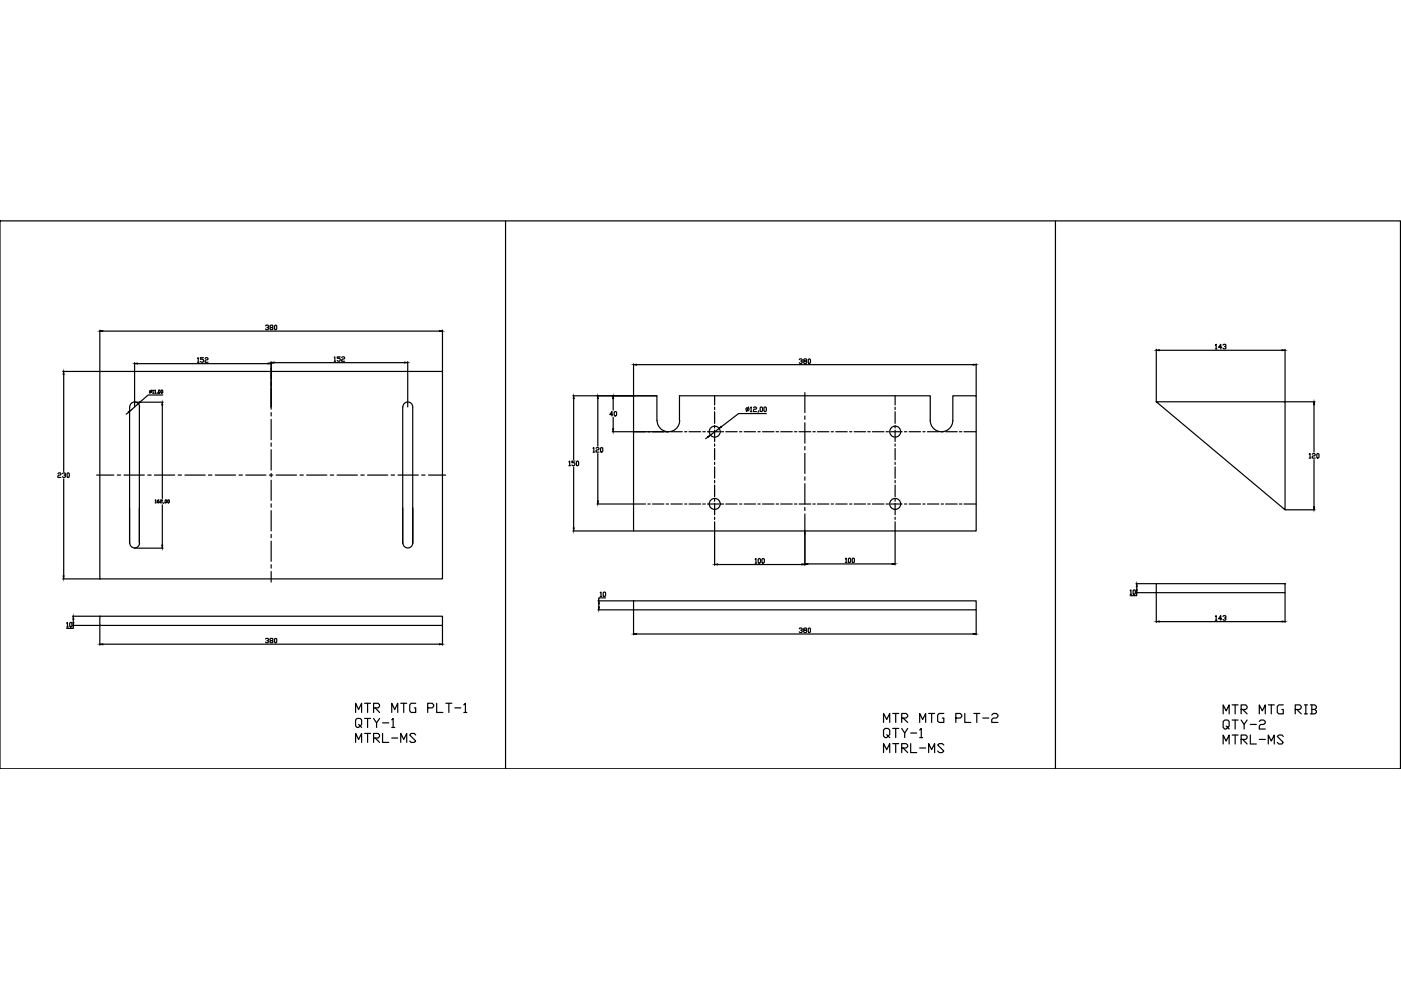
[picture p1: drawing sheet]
<svg xmlns="http://www.w3.org/2000/svg" width="297mm" height="210mm" viewBox="0 0 297 210" stroke-linecap="round" stroke-linejoin="round" font-family="sans-serif">
<!-- layer: 0 -->
<g fill="none" stroke="#000" stroke-width=".25">
<path d="M0 46.8h296.9v116.2h-296.9zM107.2 46.8v116.2M223.8 46.8v116.2M13.5 79.4v20.6M21.2 78.8h72.6v43.9h-72.6zM21.2 70v8.8h-7.9M21.8 70.2h71.4M28.5 76.9v9.4M29.1 77.1h27.8M41.9 76l.1-.2v1M41.9 76.8h.3M43.1 75.8h-.6v.4l.6 .1-.1 .5h-.3l-.2-.2"/>
<path d="M43.5 76l.1-.2 .5 .2-.2 .3-.4 .2v.3h.6M56.3 69.1l.1-.2h.4l.1 .2v.2l-.3 .1M56.8 69.4l.1 .2-.1 .3h-.4l-.1-.2M57.4 69.4l-.2-.1 .2-.4h.3l.2 .4-.2 .1h-.3l-.2 .3 .2 .2h.3l.2-.2-.2-.3M57.5 76.7v10.1M58.1 76.9h27.7M58.2 69.1l.2-.2 .3 .2v.6l-.2 .2-.3-.2zM70.9 75.8l.1-.1v.9M70.9 76.6h.3M72.1 75.7h-.6v.3h.5l.1 .4-.1 .2-.5-.2M72.4 75.8l.2-.1 .5 .1-.2 .3h-.3l-.2 .2v.3h.7M86.4 76.7v9.6"/>
<path d="M93.8 70v8.8M134.3 77.1v6.8M135 77.3h71.3M169.5 76.3l.1-.2h.3l.2 .2-.2 .3h-.1M169.9 76.6l.2 .1-.2 .4h-.3l-.1-.2M170.6 76.6l-.2-.3 .2-.2h.3l.1 .2-.1 .3h-.3l-.2 .1 .2 .4h.3l.1-.2-.1-.3M171.4 76.3l.1-.2 .3 .2v.6l-.1 .2-.3-.2zM207 77.1v6.8M245.2 74.1v11.1M245.8 74.3h26M257.7 73.2l.2-.2v1M257.7 74h.3"/>
<path d="M259 73.6h-.6l.4-.6v1M259.3 73.2l.5-.2 .1 .3-.3 .2M259.8 73.5l.1 .1-.1 .4-.5-.2M272.5 74.1v11.1h6.3M27.3 87.4l-.5 .4M27.5 86.3v28.9M27.5 86.3a1.04 1.04 0 0 1 1.1-1.1 1.04 1.04 0 0 1 1 1.1M28.5 85.3h6.1M29.3 85.6l-1.6 1.4M29.5 86.3v28.9M31.7 82.9l.3-.1 .1 .4h-.3zM32.1 82.7l-.4 .7"/>
<path d="M32.4 82.8l.1-.1v.7M32.4 83.4h.2M32.8 82.8l.1-.1v.7M32.8 83.4h.3M33.4 83.2l-.1 .3M33.7 82.7l.3 .1-.2 .6-.2-.2zM34.2 82.7l.3 .1-.1 .6-.2-.2zM34.4 85.9v19.8M34.5 83.7h-3.1l-1.6 1.5M57.5 87.5v.7M57.5 88.9v4.3M57.5 93.9v.7"/>
<path d="M57.5 95.3v4.4M85.4 86.3v28.9M85.4 86.3a1.04 1.04 0 0 1 1.1-1.1 1.04 1.04 0 0 1 1 1.1v28.9v-7.5M120.6 97.9l.2-.1v.9M120.6 98.7h.3M121.5 83.9h17.8M121.6 84.5v13M121.6 99v12.9M121.9 97.8h-.7v.3l.7 .1v.4l-.2 .1-.5-.1M122.3 97.8l.4 .1v.7l-.2 .1-.3-.1zM125.7 95.1l.2-.2v1M125.7 95.9h.3"/>
<path d="M126.4 95.1l.1-.2 .5 .2-.2 .3-.4 .1v.4h.6M126.7 84.5v10.1M126.7 96.2v10M127.5 94.9l.3 .2v.6l-.2 .2-.3-.2zM129.8 91.5h11.9M129.9 87.9h-.6l.5-.6v.9M130 84.5v2.5M130 88.5v2.4M130.2 87.4l.2-.1 .3 .1v.6l-.1 .2-.4-.2zM142.2 91.5h2.5M144.1 89.1a2.39 2.39 0 0 1-2.4 2.4 2.39 2.39 0 0 1-2.4-2.4v-5.2h-5v28.7h72.7v-28.7h-5v5.3a2.39 2.39 0 0 1-2.4 2.3 2.39 2.39 0 0 1-2.4-2.4v-5.2h-53.1v5.3M145.2 91.5h.4"/>
<path d="M146.1 91.5h2.4M149 91.5h.5M150 91.5h2.4M150.1 92.6l-.5 .4M151.5 83.9v2M151.5 86.3v.5M151.5 87.3v2.5M151.5 90.2v.5M151.5 91.2v2.4M151.5 94.1v.5M151.5 95.1v2.4M151.5 98v.5"/>
<path d="M151.5 99v2.4M152.4 90.9l-1.8 1.4M152.9 91.5h.5M153.9 91.5h2.4M156.8 91.5h.5M157.8 91.5h2.4M158.2 86.6l.4-.1 .2 .4-.5 .2zM158.7 86.3l-.5 1M159.1 86.5l.2-.2v1M159.1 87.3h.3M159.8 86.5l.1-.2h.3l.2 .2-.2 .3h-.3l-.1 .5h.6M160.7 91.5h.5"/>
<path d="M160.9 87.1l-.2 .3M161.2 86.5l.1-.2 .4 .2v.6l-.2 .2-.3-.2zM161.7 91.5h2.4M162 86.5l.1-.2 .4 .2v.6l-.2 .2-.3-.2zM162.5 87.7h-5.9l-3.6 2.8M164.5 91.5h.6M165.5 91.5h2.5M168.4 91.5h.6M169.4 91.5h2.5M170.6 83.2v4.3M170.6 88.2v.7M170.6 89.6v4.4"/>
<path d="M170.6 94.7v.7M170.6 96.1v4.3M172.3 91.5h.5M173.3 91.5h2.4M176.2 91.5h.5M177.2 91.5h2.4M180.1 91.5h.5M181.1 91.5h2.4M184 91.5h.5M185 91.5h2.4M187.9 91.5h.5M188.8 91.5h2.5"/>
<path d="M189.8 83.9v2M189.8 86.3v.5M189.8 87.3v2.5M189.8 90.2v.5M189.8 91.2v2.4M189.8 94.1v.5M189.8 95.1v2.4M189.8 98v.5M189.8 99v2.4M191.8 91.5h.4M192.7 91.5h2.5M195.7 91.5h.4"/>
<path d="M196.6 91.5h2.5M199.6 91.5h.4M200.5 91.5h2.4M203.4 91.5h.5M204.4 91.5h2.6M245.2 85.2h27.3v22.9zM277.6 96.3l.1-.1v.9M277.6 97.1h.3M278.2 96.3l.2-.1 .4 .1-.1 .4-.5 .1v.3h.6M278.6 85.8v10.1M278.6 97.4v10.1M279.3 96.2l.4 .1v.7l-.2 .1-.3-.1z"/>
<path d="M12.3 100.4l.1-.1h.4l.1 .3-.6 .3v.3h.6M13.3 100.4l.4-.1 .2 .3-.3 .1M13.5 101.5v20.6M13.7 100.7l.2 .2-.2 .3-.4-.1M14.4 100.3l.3 .1v.7l-.2 .1-.3-.1zM20.5 100.7h3.6M24.8 100.7h.8M26.3 100.7h4.3M27.5 115.1a1.04 1.04 0 0 0 1.1 1.1 1.04 1.04 0 0 0 1-1.1M28.5 116.2h6.1M31.3 100.7h.7M32.7 100.7h4.3"/>
<path d="M32.9 106.1l.1-.1v.6M32.9 106.6h.2M33.7 106l-.3 .2v.3l.3 .1v-.3h-.3M34 106.1l.3-.1 .2 .2a.38 .38 0 0 0-.5 .4h.5M34.4 107v8.6M34.8 106.5l-.1 .2M35 106.1h.3l-.1 .5-.2-.1zM35.6 106.1h.3l-.1 .5-.2-.1zM37.8 100.7h.7M39.2 100.7h4.3M44.2 100.7h.7M45.6 100.7h4.4"/>
<path d="M50.7 100.7h.7M52.1 100.7h4.3M57.1 100.7h.7M57.5 100.4v.7M57.5 101.8v4.3M57.5 106.8v.7M57.5 108.3v4.3M57.5 113.3v.7M57.5 114.7v4.3M57.5 119.7v.8M58.5 100.7h4.4M63.6 100.7h.7"/>
<path d="M65 100.7h4.3M70 100.7h.7M71.5 100.7h4.3M76.5 100.7h.7M77.9 100.7h4.3M82.9 100.7h.8M84.4 100.7h4.3M85.4 115.1a1.04 1.04 0 0 0 1.1 1.1 1.04 1.04 0 0 0 1-1.1M89.4 100.7h.7M90.8 100.7h3.7M121.5 112.6h12.8M126.6 106.9h10.3"/>
<path d="M137.4 106.9h.4M138.3 106.9h2.5M141.3 106.9h.4M142.2 106.9h2.5M145.2 106.9h.4M146.1 106.9h2.4M149 106.9h.5M150 106.9h2.4M151.5 101.9v.5M151.5 102.8v2.5M151.5 105.8v.5M151.5 106.7v2.4"/>
<path d="M151.5 109.7v.4M151.5 110.6v9.3M152.1 119.7h17.9M152.9 106.9h.5M153.9 106.9h2.4M156.8 106.9h.5M157.8 106.9h2.4M160.1 118.6l.2-.2v1M160.1 119.4h.3M160.7 106.9h.5M160.7 118.6l.2-.2 .3 .2v.6l-.1 .2-.4-.2zM161.5 118.6l.2-.2 .4 .2v.6l-.2 .2-.4-.2z"/>
<path d="M161.7 106.9h2.4M164.5 106.9h.6M165.5 106.9h2.5M168.4 106.9h.6M169.4 106.9h2.5M170.6 101.1v.7M170.6 102.5v4.4M170.6 107.6v.7M170.6 109v10.9M171.3 119.6h17.8M172.3 106.9h.5M173.3 106.9h2.4"/>
<path d="M176.2 106.9h.5M177.2 106.9h2.4M179.2 118.5l.2-.2v1M179.2 119.3h.4M179.9 118.5l.1-.2 .3 .2-.1 .8-.3-.2zM180.1 106.9h.5M180.7 118.5l.1-.2 .3 .2-.1 .8-.3-.2zM181.1 106.9h2.4M184 106.9h.5M185 106.9h2.4M187.9 106.9h.5M188.8 106.9h2.5"/>
<path d="M189.8 101.9v.5M189.8 102.8v2.5M189.8 105.8v.5M189.8 106.7v2.4M189.8 109.7v.4M189.8 110.6v9.2M191.8 106.9h.4M192.7 106.9h2.5M195.7 106.9h.4M196.6 106.9h2.5M199.6 106.9h.4M200.5 106.9h2.4"/>
<path d="M203.4 106.9h.5M204.4 106.9h2.6M272.5 108.1h6.3M13.3 122.7h7.9M14.1 132.1l.2-.1v.9M14.1 132.9h.4M14.8 132.1l.1-.1 .3 .1-.1 .8-.3-.1zM15.4 132.6h5.8v4.2M15.4 130.7h5.8M15.5 132.6v.6h-1.4M15.5 131.3v.7M21.2 130.7h72.6v1.9h-72.6z"/>
<path d="M21.8 136.6h71.4M56.3 135.5l.1-.1 .5 .1-.1 .3h-.2M56.8 135.8l.1 .2-.1 .3h-.4l-.1-.2M57.4 135.8l-.2-.1 .2-.3h.3l.2 .3-.2 .1h-.3l-.2 .3 .2 .2h.3l.2-.2-.2-.3M57.5 121.2v2.2M58.2 135.5l.2-.1 .3 .1v.6l-.2 .2-.3-.2zM93.8 132.6v4.2M126.8 129.3h7.5v5.3M126.8 127.4h7.5M127 128v.7M127.3 125.7l.1-.2v1M127.3 126.5h.3"/>
<path d="M127.9 125.7l.2-.2 .3 .2v.6l-.2 .2-.3-.2zM128.4 126.8h-1.4v.6M134.3 127.4h72.7v1.9h-72.7zM135 134.4h71.3M169.5 133.3l.1-.1h.3l.2 .1v.2l-.3 .1M169.9 133.6l.2 .2-.2 .3h-.3l-.1-.1M170.6 133.6l-.2-.3 .2-.1h.3l.1 .3-.6 .3 .2 .3h.3l.1-.1-.1-.4M171.5 133.2l.3 .1v.7l-.1 .1-.3-.1v-.7zM207 129.3v5.3M239.6 125.2l.2-.1v.9M239.6 126h.3M240.2 125.2l.2-.1 .3 .1-.1 .8-.4-.1z"/>
<path d="M240.8 123.8h4.4M240.8 125.7h4.4v6.3M241 125.7v.6h-1.4M241 124.4v.6M245.2 123.8h27.3v1.9h-27.3zM245.8 131.8h26M257.7 130.7l.2-.2v1M257.7 131.5h.3M259 131.2h-.6l.4-.7v1M259.3 130.7l.5-.2 .1 .4-.3 .1M259.8 131l.1 .2-.1 .3-.5-.2M272.5 125.7v6.3"/>
<path d="M75.4 151.1v-2l.6 1.3 .7-1.3v2M75.4 157.4v-1.9l.6 1.3 .7-1.3v1.9M76 153.6l.4 .3-.4 .3h-.3l-.3-.3v-1.3l.3-.3h.7l.3 .3v1l-.3 .3 .3 .3M77.3 149.1h1.3M77.3 152.3h1.3M77.3 155.5h1.3M77.9 149.1v2M77.9 152.3v1.9M77.9 155.5v1.9M79.2 150.1h1l.3-.4v-.2l-.3-.4h-1v2M79.2 152.3l.6 1v.9M79.2 156.5h1l.3-.4v-.3l-.3-.3h-1v1.9"/>
<path d="M79.5 150.1l1 1M79.5 156.5l1 .9M80.5 152.3l-.7 1M81.1 155.5v1.9h1.3M81.1 153.3h1.3M83.1 151.1v-2l.6 1.3 .6-1.3v2M83.1 152.6l.3-.3v1.9M83.1 154.2h.6M83.1 156.5h1.2M85 157.4v-1.9l.6 1.3 .6-1.3v1.9M85 149.1h1.2M85.6 149.1v2"/>
<path d="M88.1 149.1h-.9l-.3 .4v1.2l.3 .4h.9v-1h-.3M88.1 155.8l-.3-.3h-.6l-.3 .3 1.2 1.3-.3 .3h-.6l-.3-.3M90.7 150.1h1l.2-.4v-.2l-.2-.4h-1v2M92.6 149.1v2h1.3M94.5 149.1h1.3M95.2 149.1v2M96.4 150.1h1.3M98.3 149.5l.4-.4v2M98.3 151.1h.7M187.3 153.2v-1.9l.7 1.2 .6-1.2v1.9M187.3 159.6v-1.9l.7 1.2 .6-1.2v1.9M188 155.8l.3 .3-.3 .3h-.3l-.4-.3v-1.3l.4-.4h.6l.3 .4v1l-.3 .3 .3 .3"/>
<path d="M189.3 151.3h1.2M189.3 154.4h1.2M189.3 157.7h1.2M189.9 151.3v1.9M189.9 154.4v2M189.9 157.7v1.9M191.2 152.2h.9l.3-.3v-.3l-.3-.3h-.9v1.9M191.2 154.4l.6 1v1M191.2 158.6h.9l.3-.3v-.3l-.3-.3h-.9v1.9M191.5 152.2l.9 1M191.5 158.6l.9 1M192.4 154.4l-.6 1"/>
<path d="M193.1 157.7v1.9h1.3M193.1 155.4h1.3M195 153.2v-1.9l.6 1.2 .7-1.2v1.9M195 154.8l.3-.4v2M195 156.4h.6M195 158.6h1.3M196.9 159.6v-1.9l.6 1.2 .7-1.2v1.9M196.9 151.3h1.3M197.5 151.3v1.9M200.1 151.3h-1l-.3 .3v1.3l.3 .3h1v-1h-.3M200.1 158l-.3-.3h-.7l-.3 .3 1.3 1.2-.3 .4h-.7l-.3-.4M202.6 152.2h1l.3-.3v-.3l-.3-.3h-1v1.9"/>
<path d="M204.6 151.3v1.9h1.2M206.5 151.3h1.2M207.1 151.3v1.9M208.4 152.2h1.2M210.3 151.6l.3-.3h.6l.4 .3v.3l-.4 .3h-.6l-.3 .3v.7h1.3M259.3 151.4v-1.9l.7 1.2 .6-1.2v1.9M259.3 157.7v-1.9l.7 1.3 .6-1.3v1.9M260 153.9l.3 .3-.3 .4h-.3l-.4-.4v-1.2l.4-.3h.6l.3 .3v.9l-.3 .3 .3 .4M261.2 149.5h1.3M261.2 152.7h1.3M261.2 155.8h1.3M261.9 149.5v1.9"/>
<path d="M261.9 152.7v1.9M261.9 155.8v1.9M263.1 150.4h1l.3-.3v-.3l-.3-.3h-1v1.9M263.1 152.7l.7 .9v1M263.1 156.8h1l.3-.3v-.4l-.3-.3h-1v1.9M263.5 150.4l.9 1M263.5 156.8l.9 .9M264.4 152.7l-.6 .9M265.1 155.8v1.9h1.3M265.1 153.6h1.3M267 151.4v-1.9l.6 1.2 .7-1.2v1.9M267 153l.3-.3h.6l.4 .3v.3l-.4 .3h-.6l-.3 .3v.7h1.3"/>
<path d="M267 156.8h1.3M268.9 157.7v-1.9l.6 1.3 .7-1.3v1.9M268.9 149.5h1.3M269.5 149.5v1.9M272.1 149.5h-1l-.3 .3v1.3l.3 .3h1v-1h-.3M272.1 156.1l-.3-.3h-.7l-.3 .3 1.3 1.3-.3 .3h-.7l-.3-.3M274.6 150.4h1l.3-.3v-.3l-.3-.3h-1v1.9M275 150.4l.9 1M276.6 149.5h.6M276.6 151.4h.6M276.9 149.5v1.9M277.8 149.5h1l.3 .3v.3l-.3 .3"/>
<path d="M278.1 150.4h.7l.3 .3v.4l-.3 .3h-1M278.1 149.5v1.9"/>
<circle cx="151.5" cy="91.5" r="1.16"/>
<circle cx="189.8" cy="91.5" r="1.16"/>
<circle cx="151.5" cy="106.8" r="1.16"/>
<circle cx="189.8" cy="106.8" r="1.16"/>
</g>
<g fill="#000" stroke="#000" stroke-width=".21">
<path d="M13.5 78.8l.1 .6h-.2zM21.2 70.2l.6-.1v.2zM28.5 77.1l.6-.1v.2zM56.9 77l.6 .1-.6 .1zM57.5 76.9l.6-.1v.2zM85.8 76.8l.6 .1-.6 .1zM93.2 70.1l.6 .1-.6 .1zM134.3 77.3l.7-.1v.2zM206.3 77.2l.7 .1-.7 .1zM245.2 74.3l.6-.2v.3zM271.8 74.1l.7 .2-.7 .1zM27.2 87.3l.5-.3-.4 .5z"/>
<path d="M29.7 85.1l.1 .2-.5 .3zM34.4 85.3l.1 .6h-.2zM121.6 83.9l.2 .6h-.3zM126.7 83.9l.2 .6h-.2zM129.9 90.9h.2l-.1 .6zM130 83.9l.1 .6h-.2zM150 92.6l.6-.3-.4 .4zM152.9 90.4l.1 .2-.6 .3zM278.6 85.2l.1 .6h-.2zM34.3 115.6h.2l-.1 .6zM121.5 111.9h.3l-.2 .7zM126.7 106.2h.2l-.2 .7z"/>
<path d="M151.5 119.7l.6-.1v.2zM170 119.6l.6 .1-.6 .1zM170.6 119.6l.7-.1v.2zM189.1 119.5l.7 .1-.7 .1zM278.5 107.5h.2l-.1 .6zM13.4 122.1h.2l-.1 .6zM15.5 130.7l.2 .6h-.2zM15.5 132h.2l-.2 .6zM21.2 136.6l.6-.1v.2zM93.2 136.5l.6 .1-.6 .1zM126.9 128.7h.2l-.1 .6zM127 127.4l.1 .6h-.2z"/>
<path d="M134.3 134.4l.7-.1v.2zM206.3 134.3l.7 .1-.7 .1zM241 123.8l.1 .6h-.2zM240.9 125h.2l-.1 .7zM245.2 131.8l.6-.1v.2zM271.8 131.7l.7 .1-.7 .1z"/>
</g>
</svg>
